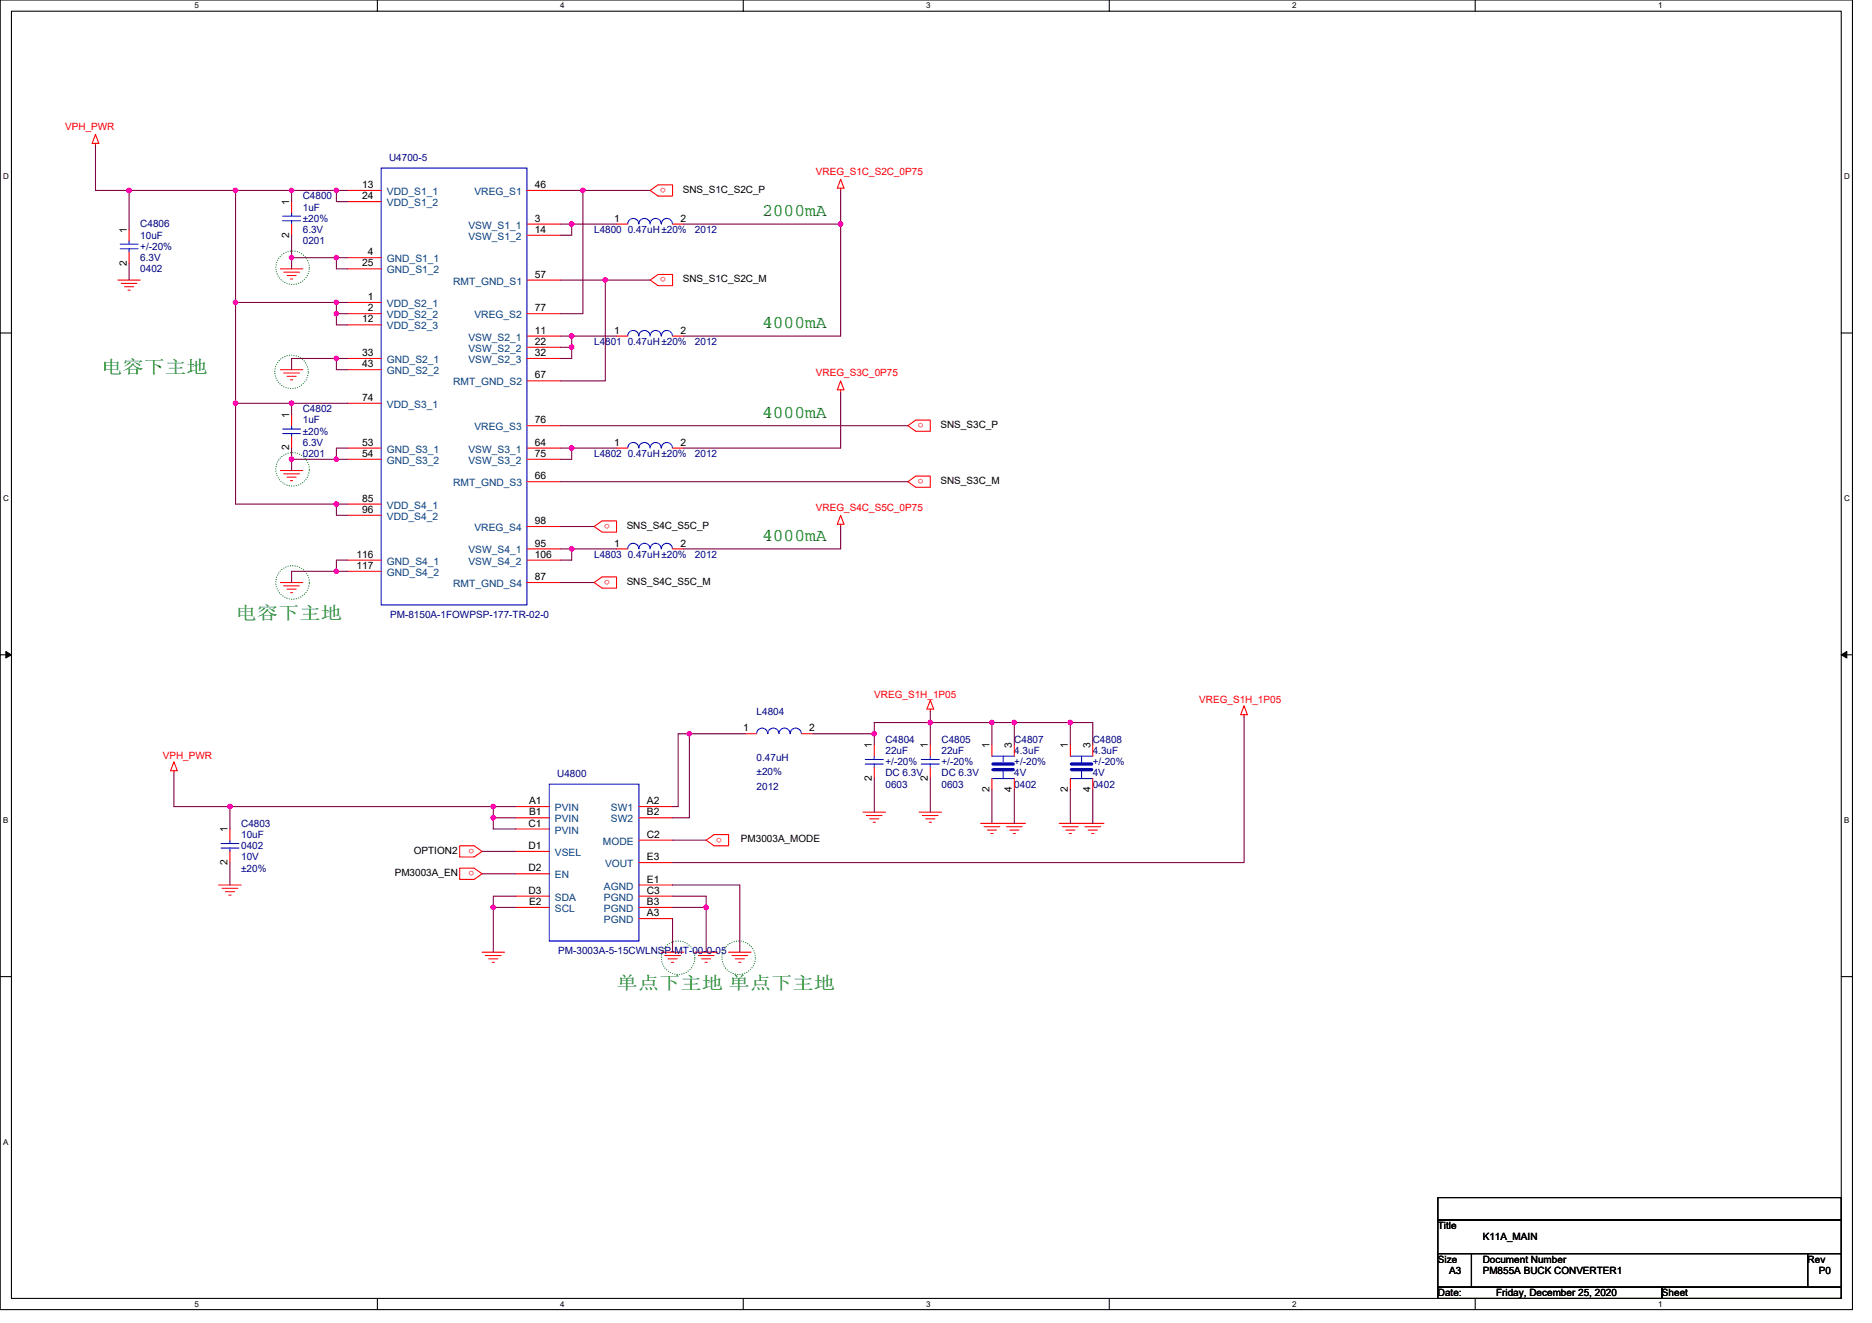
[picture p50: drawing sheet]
<svg xmlns="http://www.w3.org/2000/svg" width="297mm" height="210mm" viewBox="0 0 297 210" stroke-linecap="round" stroke-linejoin="round" font-family="sans-serif">
<defs><g id="words">
<g font-size="2.8" fill="#008000">
<text x="120.9" y="34.3">2000mA</text>
<text x="120.9" y="52">4000mA</text>
<text x="16" y="59.2">电容下主地</text>
<text x="120.9" y="66.3">4000mA</text>
<text x="120.9" y="85.8">4000mA</text>
<text x="37.4" y="98.3">电容下主地</text>
<text x="97.8" y="157">单点下主地 单点下主地</text>
</g>
<g font-size="1.6" fill="#f00">
<text x="10.3" y="20.6">VPH_PWR</text>
<text x="105.7" y="29.8" transform="rotate(180 105.7 29.8)">o</text>
<text x="129.5" y="27.7">VREG_S1C_S2C_0P75</text>
<text x="105.7" y="44" transform="rotate(180 105.7 44)">o</text>
<text x="129.5" y="59.7">VREG_S3C_0P75</text>
<text x="146.6" y="67.1" transform="rotate(180 146.6 67.1)">o</text>
<text x="146.6" y="76" transform="rotate(180 146.6 76)">o</text>
<text x="96.8" y="83.1" transform="rotate(180 96.8 83.1)">o</text>
<text x="129.5" y="81.1">VREG_S4C_S5C_0P75</text>
<text x="96.8" y="92" transform="rotate(180 96.8 92)">o</text>
<text x="138.7" y="110.8">VREG_S1H_1P05</text>
<text x="190.3" y="111.7">VREG_S1H_1P05</text>
<text x="25.8" y="120.5">VPH_PWR</text>
<text x="75.2" y="134.7" transform="rotate(180 75.2 134.7)">o</text>
<text x="114.6" y="132.9" transform="rotate(180 114.6 132.9)">o</text>
<text x="75.2" y="138.3" transform="rotate(180 75.2 138.3)">o</text>
</g>
<g font-size="1.6">
<text x="57.5" y="29.8">13</text>
<text x="84.9" y="29.8">46</text>
<text x="45.9" y="32.5" transform="rotate(-90 45.9 32.5)">1</text>
<text x="57.5" y="31.6">24</text>
<text x="84.9" y="35.2">3</text>
<text x="97.5" y="35.2">1</text>
<text x="108" y="35.2">2</text>
<text x="108.3" y="30.6">SNS_S1C_S2C_P</text>
<text x="20.1" y="37" transform="rotate(-90 20.1 37)">1</text>
<text x="45.9" y="37.7" transform="rotate(-90 45.9 37.7)">2</text>
<text x="58.4" y="40.5">4</text>
<text x="84.9" y="37">14</text>
<text x="20.1" y="42.2" transform="rotate(-90 20.1 42.2)">2</text>
<text x="57.5" y="42.3">25</text>
<text x="58.4" y="47.6">1</text>
<text x="84.9" y="44.1">57</text>
<text x="108.3" y="44.8">SNS_S1C_S2C_M</text>
<text x="57.5" y="51.2">12</text>
<text x="58.4" y="49.4">2</text>
<text x="84.9" y="53">11</text>
<text x="84.9" y="49.4">77</text>
<text x="97.5" y="53">1</text>
<text x="108" y="53">2</text>
<text x="57.5" y="56.5">33</text>
<text x="57.5" y="58.3">43</text>
<text x="84.9" y="54.7">22</text>
<text x="84.9" y="56.5">32</text>
<text x="57.5" y="63.6">74</text>
<text x="84.9" y="60.1">67</text>
<text x="45.9" y="71.5" transform="rotate(-90 45.9 71.5)">2</text>
<text x="45.9" y="66.3" transform="rotate(-90 45.9 66.3)">1</text>
<text x="57.5" y="70.7">53</text>
<text x="84.9" y="70.7">64</text>
<text x="84.9" y="67.2">76</text>
<text x="97.5" y="70.7">1</text>
<text x="108" y="70.7">2</text>
<text x="149.2" y="67.9">SNS_S3C_P</text>
<text x="57.5" y="72.5">54</text>
<text x="84.9" y="72.5">75</text>
<text x="84.9" y="76.1">66</text>
<text x="149.2" y="76.8">SNS_S3C_M</text>
<text x="57.5" y="79.6">85</text>
<text x="57.5" y="81.4">96</text>
<text x="84.9" y="83.2">98</text>
<text x="99.4" y="83.9">SNS_S4C_S5C_P</text>
<text x="56.6" y="88.5">116</text>
<text x="84.9" y="86.7">95</text>
<text x="84.9" y="88.5">106</text>
<text x="97.5" y="86.7">1</text>
<text x="108" y="86.7">2</text>
<text x="56.6" y="90.3">117</text>
<text x="84.9" y="92.1">87</text>
<text x="99.4" y="92.8">SNS_S4C_S5C_M</text>
<text x="117.9" y="116.1">1</text>
<text x="128.4" y="116.1">2</text>
<text x="138.3" y="118.8" transform="rotate(-90 138.3 118.8)">1</text>
<text x="147.2" y="118.8" transform="rotate(-90 147.2 118.8)">1</text>
<text x="157" y="118.8" transform="rotate(-90 157 118.8)">1</text>
<text x="160.6" y="118.8" transform="rotate(-90 160.6 118.8)">3</text>
<text x="169.5" y="118.8" transform="rotate(-90 169.5 118.8)">1</text>
<text x="173" y="118.8" transform="rotate(-90 173 118.8)">3</text>
<text x="138.3" y="124" transform="rotate(-90 138.3 124)">2</text>
<text x="147.2" y="124" transform="rotate(-90 147.2 124)">2</text>
<text x="157" y="125.7" transform="rotate(-90 157 125.7)">2</text>
<text x="160.6" y="125.7" transform="rotate(-90 160.6 125.7)">4</text>
<text x="169.5" y="125.7" transform="rotate(-90 169.5 125.7)">2</text>
<text x="173" y="125.7" transform="rotate(-90 173 125.7)">4</text>
<text x="83.9" y="131.2">C1</text>
<text x="83.9" y="127.6">A1</text>
<text x="83.9" y="129.4">B1</text>
<text x="102.6" y="127.6">A2</text>
<text x="102.6" y="129.4">B2</text>
<text x="36.1" y="137.3" transform="rotate(-90 36.1 137.3)">2</text>
<text x="36.1" y="132.1" transform="rotate(-90 36.1 132.1)">1</text>
<text x="65.7" y="135.5">OPTION2</text>
<text x="83.9" y="134.7">D1</text>
<text x="102.6" y="136.5">E3</text>
<text x="102.6" y="133">C2</text>
<text x="117.6" y="133.7">PM3003A_MODE</text>
<text x="62.6" y="139">PM3003A_EN</text>
<text x="83.9" y="138.3">D2</text>
<text x="83.9" y="141.9">D3</text>
<text x="83.9" y="143.6">E2</text>
<text x="102.6" y="143.6">B3</text>
<text x="102.6" y="141.9">C3</text>
<text x="102.6" y="140.1">E1</text>
<text x="102.6" y="145.4">A3</text>
<text x="228.2" y="195.1">Title</text>
<text x="235.3" y="196.8">K11A_MAIN</text>
<text x="228.2" y="200.4">Size</text>
<text x="229.9" y="202.2">A3</text>
<text x="235.3" y="200.4">Document Number</text>
<text x="235.3" y="202.2">PM855A BUCK CONVERTER1</text>
<text x="286.8" y="200.4">Rev</text>
<text x="288.6" y="202.2">P0</text>
<text x="228.2" y="205.7">Date:</text>
<text x="237.4" y="205.7">Friday, December 25, 2020</text>
<text x="263.7" y="205.7">Sheet</text>
</g>
<g font-size="1.6" fill="#000080">
<text x="61.7" y="25.6">U4700-5</text>
<text x="48" y="31.6">C4800</text>
<text x="48" y="33.4">1uF</text>
<text x="48" y="35.2">±20%</text>
<text x="22.3" y="36.1">C4806</text>
<text x="22.3" y="37.9">10uF</text>
<text x="22.3" y="41.4">6.3V</text>
<text x="22.3" y="39.6">+/-20%</text>
<text x="48" y="38.8">0201</text>
<text x="48" y="37">6.3V</text>
<text x="94.3" y="37">L4800 0.47uH±20%</text>
<text x="110.3" y="37">2012</text>
<text x="22.3" y="43.2">0402</text>
<text x="94.3" y="54.8">L4801 0.47uH±20%</text>
<text x="110.3" y="54.8">2012</text>
<text x="48" y="65.4">C4802</text>
<text x="48" y="67.2">1uF</text>
<text x="48" y="70.8">6.3V</text>
<text x="48" y="69">±20%</text>
<text x="48" y="72.5">0201</text>
<text x="94.3" y="72.5">L4802 0.47uH±20%</text>
<text x="110.3" y="72.5">2012</text>
<text x="94.3" y="88.5">L4803 0.47uH±20%</text>
<text x="110.3" y="88.5">2012</text>
<text x="61.9" y="98.1">PM-8150A-1FOWPSP-177-TR-02-0</text>
<text x="120.1" y="113.4">L4804</text>
<text x="140.5" y="117.9">C4804</text>
<text x="140.5" y="119.7">22uF</text>
<text x="149.4" y="117.9">C4805</text>
<text x="149.4" y="119.7">22uF</text>
<text x="160.9" y="117.9">C4807</text>
<text x="160.9" y="119.7">4.3uF</text>
<text x="173.4" y="117.9">C4808</text>
<text x="173.4" y="119.7">4.3uF</text>
<text x="88.4" y="123.4">U4800</text>
<text x="120.1" y="120.7">0.47uH</text>
<text x="120.1" y="123">±20%</text>
<text x="120.1" y="125.3">2012</text>
<text x="140.5" y="125">0603</text>
<text x="140.5" y="123.2">DC 6.3V</text>
<text x="140.5" y="121.4">+/-20%</text>
<text x="149.4" y="125">0603</text>
<text x="149.4" y="123.2">DC 6.3V</text>
<text x="149.4" y="121.4">+/-20%</text>
<text x="160.9" y="125">0402</text>
<text x="160.9" y="123.2">4V</text>
<text x="160.9" y="121.4">+/-20%</text>
<text x="173.4" y="125">0402</text>
<text x="173.4" y="123.2">4V</text>
<text x="173.4" y="121.4">+/-20%</text>
<text x="38.3" y="131.2">C4803</text>
<text x="38.3" y="133">10uF</text>
<text x="38.3" y="134.8">0402</text>
<text x="38.3" y="136.5">10V</text>
<text x="38.3" y="138.3">±20%</text>
<text x="88.6" y="151.5">PM-3003A-5-15CWLNSP-MT-00-0-05</text>
</g>
<g font-size="1.6" fill="#004080">
<text x="61.4" y="30.9">VDD_S1_1</text>
<text x="61.4" y="32.7">VDD_S1_2</text>
<text x="75.3" y="30.9">VREG_S1</text>
<text x="61.4" y="41.6">GND_S1_1</text>
<text x="74.3" y="36.3">VSW_S1_1</text>
<text x="74.3" y="38.1">VSW_S1_2</text>
<text x="61.4" y="43.4">GND_S1_2</text>
<text x="71.9" y="45.2">RMT_GND_S1</text>
<text x="61.4" y="48.7">VDD_S2_1</text>
<text x="61.4" y="50.5">VDD_S2_2</text>
<text x="61.4" y="52.3">VDD_S2_3</text>
<text x="75.3" y="50.5">VREG_S2</text>
<text x="61.4" y="57.6">GND_S2_1</text>
<text x="61.4" y="59.4">GND_S2_2</text>
<text x="74.3" y="54.1">VSW_S2_1</text>
<text x="74.3" y="55.8">VSW_S2_2</text>
<text x="74.3" y="57.6">VSW_S2_3</text>
<text x="61.4" y="64.7">VDD_S3_1</text>
<text x="71.9" y="61.2">RMT_GND_S2</text>
<text x="61.4" y="71.8">GND_S3_1</text>
<text x="74.3" y="71.8">VSW_S3_1</text>
<text x="75.3" y="68.3">VREG_S3</text>
<text x="61.4" y="73.6">GND_S3_2</text>
<text x="71.9" y="77.2">RMT_GND_S3</text>
<text x="74.3" y="73.6">VSW_S3_2</text>
<text x="61.4" y="80.7">VDD_S4_1</text>
<text x="61.4" y="82.5">VDD_S4_2</text>
<text x="61.4" y="89.6">GND_S4_1</text>
<text x="74.3" y="87.8">VSW_S4_1</text>
<text x="74.3" y="89.6">VSW_S4_2</text>
<text x="75.3" y="84.3">VREG_S4</text>
<text x="61.4" y="91.4">GND_S4_2</text>
<text x="71.9" y="93.2">RMT_GND_S4</text>
<text x="88.1" y="128.7">PVIN</text>
<text x="88.1" y="130.5">PVIN</text>
<text x="96.9" y="128.7">SW1</text>
<text x="96.9" y="130.5">SW2</text>
<text x="88.1" y="135.8">VSEL</text>
<text x="88.1" y="132.3">PVIN</text>
<text x="95.7" y="134.1">MODE</text>
<text x="96" y="137.6">VOUT</text>
<text x="88.1" y="139.4">EN</text>
<text x="88.1" y="143">SDA</text>
<text x="95.8" y="143">PGND</text>
<text x="95.8" y="141.2">AGND</text>
<text x="88.1" y="144.7">SCL</text>
<text x="95.8" y="144.7">PGND</text>
<text x="95.8" y="146.5">PGND</text>
</g>
<g font-size="1.3">
<text x="30.8" y="1.3">5</text>
<text x="88.9" y="1.3">4</text>
<text x="147" y="1.3">3</text>
<text x="205" y="1.3">2</text>
<text x="263.1" y="1.3">1</text>
<text x=".5" y="28.4">D</text>
<text x="292.6" y="28.4">D</text>
<text x=".5" y="79.5">C</text>
<text x="292.6" y="79.5">C</text>
<text x=".5" y="130.6">B</text>
<text x="292.6" y="130.6">B</text>
<text x=".5" y="181.7">A</text>
<text x="30.8" y="207.4">5</text>
<text x="88.9" y="207.4">4</text>
<text x="147" y="207.4">3</text>
<text x="205" y="207.4">2</text>
<text x="263.1" y="207.4">1</text>
</g>
</g></defs>
<path d="M0 0h293.9v207.9h-293.9zM1.8 1.8h290.4v204.3h-290.4z" fill="none" stroke="#000" stroke-width=".17"/>
<g fill="#fff">
<path d="M30.8 .2h.7v1.4h-.7z"/>
<path d="M30.8 206.3h.7v1.4h-.7z"/>
</g>
<path d="M59.9 0v1.8M59.9 206.1v1.8" fill="none" stroke="#000" stroke-width=".17"/>
<g fill="#fff">
<path d="M88.9 .2h.7v1.4h-.7z"/>
<path d="M88.9 206.3h.7v1.4h-.7z"/>
</g>
<path d="M117.9 0v1.8M117.9 206.1v1.8" fill="none" stroke="#000" stroke-width=".17"/>
<g fill="#fff">
<path d="M147 .2h.7v1.4h-.7z"/>
<path d="M147 206.3h.7v1.4h-.7z"/>
</g>
<path d="M176 0v1.8M176 206.1v1.8" fill="none" stroke="#000" stroke-width=".17"/>
<g fill="#fff">
<path d="M205 .2h.7v1.4h-.7z"/>
<path d="M205 206.3h.7v1.4h-.7z"/>
</g>
<path d="M234.1 0v1.8M234.1 206.1v1.8" fill="none" stroke="#000" stroke-width=".17"/>
<g fill="#fff">
<path d="M263.1 .2h.7v1.4h-.7z"/>
<path d="M263.1 206.3h.7v1.4h-.7z"/>
<path d="M.5 27.3h.9v1.4h-.9z"/>
<path d="M292.6 27.3h.9v1.4h-.9z"/>
<path d="M.5 78.4h.9v1.4h-.9z"/>
<path d="M292.6 78.4h.9v1.4h-.9z"/>
</g>
<path d="M0 52.9h1.8M292.2 52.9h1.7" fill="none" stroke="#000" stroke-width=".17"/>
<g fill="#fff">
<path d="M.5 129.5h.8v1.4h-.8z"/>
<path d="M292.6 129.5h.9v1.4h-.9z"/>
</g>
<path d="M0 103.9h1.8M292.2 103.9h1.7" fill="none" stroke="#000" stroke-width=".17"/>
<path d="M.9 103.4l.9 .5-.9 .5zM292.2 103.9l.8-.5v1z" fill="#000" stroke="#000" stroke-width=".16"/>
<path d="M.5 180.5h.8v1.4h-.8z" fill="#fff"/>
<path d="M0 155h1.8M292.2 155h1.7M228.2 190.1h64v3.5h-64zM228.2 193.6h64v5.4h-64zM228.2 199h5.3v5.3h-5.3zM233.5 199h53.3v5.3h-53.3zM286.8 199h5.4v5.3h-5.4zM228.2 204.3h35.5v1.8h-35.5zM263.7 204.3h28.5v1.8h-28.5z" fill="none" stroke="#000" stroke-width=".17"/>
<g fill="none" stroke="#008000" stroke-width=".17" stroke-dasharray="0 .3">
<circle cx="46.3" cy="59" r="2.66"/>
<circle cx="46.4" cy="42.5" r="2.66"/>
<circle cx="46.4" cy="74.5" r="2.66"/>
<circle cx="46.4" cy="92.4" r="2.66"/>
<circle cx="107.6" cy="152" r="2.66"/>
<circle cx="117.2" cy="152" r="2.66"/>
</g>
<g fill="none" stroke="#f00" stroke-width=".17">
<path d="M15.2 21.3l.5 1.5h-1.1zM15.2 22.8v.3M20.5 36.4v1.8M46.3 32v1.8M46.3 35.6v1.7M55.2 30.2h5.3M55.2 32h5.3M83.6 30.2h5.3M83.6 35.6h5.3M83.6 37.3h5.3M97.8 35.6h1.8M103.2 30.2l1.2-.9h2.3v1.8h-2.3z"/>
<path d="M106.7 35.6h1.8M133.4 28.4l.5 1.5h-1zM133.4 29.9v.3M18.7 44.4h3.6M19.2 45h2.5M19.8 45.5h1.4M20.3 46.1h.4M20.5 40v1.8M44.5 58.7h3.5M44.5 42.7h3.5M45 59.2h2.5M45 43.2h2.5"/>
<path d="M45.5 59.7h1.5M45.5 43.7h1.5M46.1 44.3h.3M55.2 40.9h5.3M55.2 42.7h5.3M55.2 48h5.3M55.2 49.8h5.3M55.2 51.6h5.3M55.2 56.9h5.3M55.2 58.7h5.3M83.6 44.4h5.3M83.6 49.8h5.3"/>
<path d="M83.6 53.3h5.3M83.6 55.1h5.3M83.6 56.9h5.3M97.8 53.3h1.8M103.2 44.4l1.2-.8h2.3v1.7h-2.3zM106.7 53.3h1.8M44.5 74.7h3.5M45 75.2h2.5M45.5 75.7h1.5M46.1 60.3h.3M46.1 76.3h.3M46.3 65.8v1.8"/>
<path d="M46.3 69.3v1.8M55.2 64h5.3M55.2 71.1h5.3M55.2 72.9h5.3M83.6 60.5h5.3M83.6 67.6h5.3M83.6 71.1h5.3M83.6 72.9h5.3M83.6 76.5h5.3M97.8 71.1h1.8M106.7 71.1h1.8M133.4 60.5l.5 1.4h-1z"/>
<path d="M133.4 61.9v.3M144.1 76.5l1.2-.9h2.3v1.7h-2.3zM144.1 67.6l1.2-.9h2.3v1.8h-2.3zM44.5 92.5h3.5M45 93h2.5M45.5 93.5h1.5M46.1 94.1h.3M55.2 80h5.3M55.2 81.8h5.3M55.2 88.9h5.3M55.2 90.7h5.3M83.6 83.6h5.3"/>
<path d="M83.6 87.1h5.3M83.6 88.9h5.3M83.6 92.5h5.3M94.3 83.6l1.2-.9h2.3v1.8h-2.3zM94.3 92.5l1.2-.9h2.3v1.7h-2.3zM97.8 87.1h1.8M106.7 87.1h1.8M133.4 81.8l.5 1.4h-1zM133.4 83.2v.4M118.3 116.5h1.8M127.2 116.5h1.7M138.7 118.2v1.8"/>
<path d="M147.6 111.1l.5 1.4h-1zM147.6 112.5v.4M147.6 118.2v1.8M157.4 118.2v1.8M160.9 118.2v1.8M169.8 118.2v1.8M173.4 118.2v1.8M197.4 112l.5 1.4h-1zM197.4 113.4v.4M27.6 120.9l.5 1.4h-1zM27.6 122.3v.4M36.5 131.6v1.7"/>
<path d="M36.5 135.1v1.8M72.9 134.2h2.3l1.3 .9-1.3 .9h-2.3zM72.9 137.8h2.3l1.3 .9-1.3 .9h-2.3zM81.8 135.1h5.4M81.8 138.7h5.4M81.8 128h5.4M81.8 129.8h5.4M81.8 131.6h5.4M101.4 128h5.3M101.4 129.8h5.3M101.4 133.3h5.3M101.4 136.9h5.3"/>
<path d="M112.1 133.3l1.2-.8h2.3v1.7h-2.3zM136.9 128.9h3.6M137.5 129.4h2.5M138 130h1.4M138.6 130.5h.3M138.7 121.8v1.8M145.8 128.9h3.6M146.4 129.4h2.5M146.9 130h1.4M147.4 130.5h.4M147.6 121.8v1.8M155.6 130.7h7.1"/>
<path d="M156.1 131.2h2.5M156.7 131.7h1.4M157.2 132.3h.4M157.4 123.6v1.7M159.7 131.2h2.5M160.2 131.7h1.5M160.8 132.3h.3M160.9 123.6v1.7M168.1 130.7h7.1M168.6 131.2h2.5M169.1 131.7h1.5M169.7 132.3h.3"/>
<path d="M169.8 123.6v1.7M172.1 131.2h2.5M172.7 131.7h1.4M173.2 132.3h.4M173.4 123.6v1.7M34.7 140.5h3.6M35.2 141h2.5M35.8 141.5h1.4M36.3 142.1h.4M76.5 151.1h3.5M77 151.7h2.5M77.6 152.2h1.4"/>
<path d="M78.1 152.7h.3M81.8 142.2h5.4M81.8 144h5.4M101.4 144h5.3M101.4 142.2h5.3M101.4 145.8h5.3M101.4 140.5h5.3M104.9 151.1h3.6M105.5 151.7h2.5M106 152.2h1.4M106.5 152.7h.4M110.3 151.1h3.5"/>
<path d="M110.8 151.7h2.5M111.3 152.2h1.5M111.9 152.7h.3M115.6 151.1h3.6M116.1 151.7h2.5M116.7 152.2h1.4M117.2 152.7h.4"/>
</g>
<g fill="none" stroke="#00f" stroke-width=".17">
<path d="M19.1 38.8h2.8M19.1 39.5h2.8M20.5 38.2v.6M20.5 39.5v.5M44.8 34.3h2.9M44.8 35h2.9M46.3 33.8v.5M46.3 35v.6M60.5 26.7h23.1v69.3h-23.1zM101.4 35.5a.88 .88 0 0 0-.9-.8 .88 .88 0 0 0-.9 .8M103.1 35.5a.88 .88 0 0 0-.8-.8 .88 .88 0 0 0-.9 .8M106.7 35.5a.89 .89 0 0 0-.9-.8 .89 .89 0 0 0-.9 .8 .88 .88 0 0 0-.9-.8 .88 .88 0 0 0-.8 .8"/>
<path d="M99.6 53.3a.88 .88 0 0 1 .9-.8 .88 .88 0 0 1 .9 .8M101.4 53.3a.88 .88 0 0 1 .9-.8 .88 .88 0 0 1 .8 .8M103.2 53.3a.88 .88 0 0 1 .8-.8 .88 .88 0 0 1 .9 .8 .89 .89 0 0 1 .9-.8 .89 .89 0 0 1 .9 .8M44.8 68.1h2.9M44.8 68.8h2.9M46.3 67.6v.5M46.3 68.8v.5M101.4 71.1a.88 .88 0 0 0-.9-.9 .88 .88 0 0 0-.9 .9M103.1 71.1a.88 .88 0 0 0-.8-.9 .88 .88 0 0 0-.9 .9M106.7 71.1a.89 .89 0 0 0-.9-.9 .89 .89 0 0 0-.9 .9 .88 .88 0 0 0-.9-.9 .88 .88 0 0 0-.8 .9M101.4 87.1a.88 .88 0 0 0-.9-.9 .88 .88 0 0 0-.9 .9M103.1 87.1a.88 .88 0 0 0-.8-.9 .88 .88 0 0 0-.9 .9"/>
<path d="M106.7 87.1a.89 .89 0 0 0-.9-.9 .89 .89 0 0 0-.9 .9 .88 .88 0 0 0-.9-.9 .88 .88 0 0 0-.8 .9M125.4 116.4a.89 .89 0 0 0-.9-.8 .89 .89 0 0 0-.9 .8 .89 .89 0 0 0-.9-.8 .89 .89 0 0 0-.9 .8 .88 .88 0 0 0-.9-.8 .88 .88 0 0 0-.8 .8M127.1 116.4a.88 .88 0 0 0-.8-.8 .88 .88 0 0 0-.9 .8M35.1 133.9h2.8M35.1 134.6h2.8M36.5 133.3v.6M36.5 134.6v.5M87.2 124.5h14.2v24.9h-14.2zM137.3 120.5h2.8M137.3 121.3h2.8M138.7 120v.5M138.7 121.3v.5"/>
<path d="M146.2 120.5h2.8M146.2 121.3h2.8M147.6 120v.5M147.6 121.3v.5M157.4 123.6h3.5M157.4 120h3.5M159.2 120v1.1M159.2 122.3v1.3M169.8 123.6h3.6M169.8 120h3.6M171.6 120v1.1M171.6 122.3v1.3"/>
</g>
<path d="M157.6 121.3h3.2M157.6 122.2h3.2M170 121.3h3.2M170 122.2h3.2" fill="none" stroke="#00f" stroke-width=".53"/>
<g fill="none" stroke="#800040" stroke-width=".17">
<path d="M15.2 23.1v7.1h5.3M37.4 30.2v17.8M37.4 30.2h8.9M37.4 30.2h-16.9v6.2M46.3 30.2v1.8M46.3 37.3v3.6M46.3 30.2h7.1M53.4 30.2v1.8h1.8M53.4 30.2h1.8M88.9 30.2h3.6M88.9 35.6h1.8M90.7 35.6v1.7h-1.8"/>
<path d="M90.7 35.6h7.1M92.5 30.2v19.6h-3.6M92.5 30.2h10.7M108.5 35.6h24.9M133.4 30.2v5.4M133.4 35.6v17.7h-24.9M20.5 41.8v2.6M37.4 48h16M37.4 48v16M46.3 40.9v1.8M46.3 40.9h7.1M53.4 56.9h1.8"/>
<path d="M53.4 48h1.8M53.4 49.8h1.8M53.4 40.9h1.8M53.4 40.9v1.8h1.8M53.4 56.9h-7.1v1.8M53.4 56.9v1.8h1.8M53.4 49.8v1.8h1.8M53.4 48v1.8M88.9 44.4h7.2M88.9 53.3h1.8M88.9 55.1h1.8M90.7 53.3v3.6h-1.8"/>
<path d="M90.7 53.3h7.1M96.1 44.4v16.1h-7.2M96.1 44.4h7.1M37.4 64v16h16M37.4 64h8.9M46.3 64h8.9M46.3 64v1.8M46.3 71.1v1.8M46.3 72.9v1.8M46.3 72.9h7.1M53.4 72.9h1.8M55.2 71.1h-1.8v1.8"/>
<path d="M88.9 67.6h55.2M88.9 76.5h55.2M88.9 71.1h1.8M97.8 71.1h-7.1v1.8h-1.8M133.4 62.2v8.9h-24.9M53.4 80v1.8h1.8M53.4 80h1.8M53.4 90.7h-7.1v1.8M55.2 88.9h-1.8v1.8h1.8M88.9 92.5h5.4M88.9 83.6h5.4M88.9 87.1h1.8"/>
<path d="M90.7 87.1v1.8h-1.8M90.7 87.1h7.1M133.4 83.6v3.5h-24.9M109.4 116.5h8.9M109.4 116.5h-1.8v11.5h-.9M109.4 116.5v13.3h-2.7M128.9 116.5h9.8M138.7 116.5v1.7M147.6 112.9v1.8M147.6 114.7h-8.9v1.8M147.6 114.7v3.5M147.6 114.7h9.8"/>
<path d="M157.4 114.7h3.5M157.4 114.7v3.5M160.9 114.7v3.5M160.9 114.7h8.9M169.8 114.7h3.6v3.5M169.8 114.7v3.5M197.4 113.8v23.1h-90.7M27.6 122.7v5.3h8.9M36.5 128h41.8M36.5 128v3.6M36.5 136.9v3.6M76.5 135.1h5.3"/>
<path d="M76.5 138.7h5.3M78.3 128v1.8M78.3 129.8v1.8h3.5M78.3 128h3.5M78.3 129.8h3.5M106.7 133.3h5.4M138.7 123.6v5.3M147.6 123.6v5.3M157.4 125.3v5.4M160.9 125.3v5.4M169.8 125.3v5.4M173.4 125.3v5.4"/>
<path d="M78.3 144v7.1M78.3 144h3.5M81.8 142.2h-3.5v1.8M106.7 145.8v5.3M106.7 140.5h10.7v10.6M106.7 142.2h5.4v1.8M106.7 144h5.4M112.1 144v7.1"/>
</g>
<g fill="#f0f" stroke="#f0f" stroke-width=".17">
<circle cx="53.4" cy="48" r=".35"/>
<circle cx="53.4" cy="56.9" r=".35"/>
<circle cx="53.4" cy="49.8" r=".35"/>
<circle cx="20.5" cy="30.2" r=".35"/>
<circle cx="46.3" cy="64" r=".35"/>
<circle cx="46.3" cy="72.9" r=".35"/>
<circle cx="53.4" cy="72.9" r=".35"/>
<circle cx="53.4" cy="80" r=".35"/>
<circle cx="53.4" cy="90.7" r=".35"/>
<circle cx="37.4" cy="64" r=".35"/>
<circle cx="37.4" cy="48" r=".35"/>
<circle cx="133.4" cy="35.5" r=".35"/>
<circle cx="90.7" cy="71.1" r=".35"/>
<circle cx="90.7" cy="35.5" r=".35"/>
<circle cx="90.7" cy="55.1" r=".35"/>
<circle cx="90.7" cy="53.3" r=".35"/>
<circle cx="90.7" cy="87.1" r=".35"/>
<circle cx="53.4" cy="30.2" r=".35"/>
<circle cx="46.3" cy="40.9" r=".35"/>
<circle cx="53.4" cy="40.9" r=".35"/>
<circle cx="92.5" cy="30.2" r=".35"/>
<circle cx="96" cy="44.4" r=".35"/>
<circle cx="37.4" cy="30.2" r=".35"/>
<circle cx="46.3" cy="30.2" r=".35"/>
<circle cx="138.7" cy="116.4" r=".35"/>
<circle cx="78.3" cy="128" r=".35"/>
<circle cx="36.5" cy="128" r=".35"/>
<circle cx="78.3" cy="129.8" r=".35"/>
<circle cx="78.3" cy="144" r=".35"/>
<circle cx="112" cy="144" r=".35"/>
<circle cx="157.4" cy="114.7" r=".35"/>
<circle cx="147.6" cy="114.7" r=".35"/>
<circle cx="169.8" cy="114.7" r=".35"/>
<circle cx="160.9" cy="114.7" r=".35"/>
<circle cx="109.4" cy="116.4" r=".35"/>
</g>
<use href="#words"/>
</svg>
